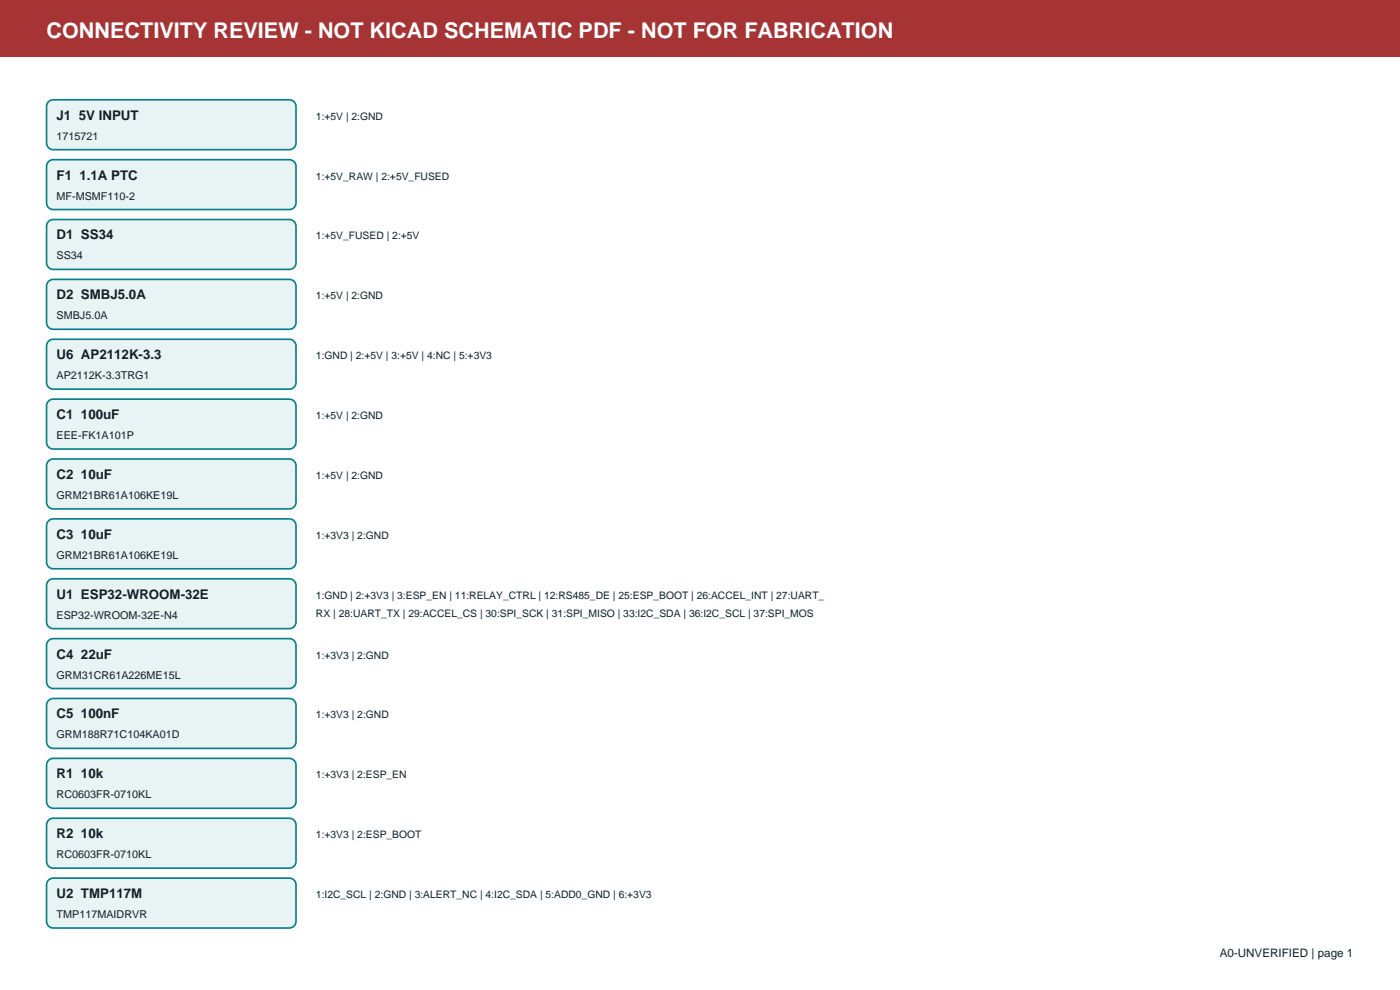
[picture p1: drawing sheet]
<svg xmlns="http://www.w3.org/2000/svg" width="297mm" height="210mm" viewBox="0 0 297 210" stroke-linecap="round" stroke-linejoin="round" font-family="sans-serif">
<defs><g id="words">
<text font-size="4.6" fill="#fff" x="9.9" y="8.1">CONNECTIVITY REVIEW - NOT KICAD SCHEMATIC PDF - NOT FOR FABRICATION</text>
<g font-size="2.8" fill="#102027">
<text x="12" y="25.4">J1 5V INPUT</text>
<text x="12" y="38.1">F1 1.1A PTC</text>
<text x="12" y="50.8">D1 SS34</text>
<text x="12" y="63.5">D2 SMBJ5.0A</text>
<text x="12" y="76.2">U6 AP2112K-3.3</text>
<text x="12" y="88.9">C1 100uF</text>
<text x="12" y="101.6">C2 10uF</text>
<text x="12" y="114.3">C3 10uF</text>
<text x="12" y="127">U1 ESP32-WROOM-32E</text>
<text x="12" y="139.7">C4 22uF</text>
<text x="12" y="152.4">C5 100nF</text>
<text x="12" y="165.1">R1 10k</text>
<text x="12" y="177.8">R2 10k</text>
<text x="12" y="190.5">U2 TMP117M</text>
</g>
<text font-size="2.5" fill="#102027" x="258.8" y="202.9">A0-UNVERIFIED | page 1</text>
<g font-size="2.3" fill="#102027">
<text x="12" y="29.6">1715721</text>
<text x="12" y="42.3">MF-MSMF110-2</text>
<text x="12" y="55">SS34</text>
<text x="12" y="67.7">SMBJ5.0A</text>
<text x="12" y="80.4">AP2112K-3.3TRG1</text>
<text x="12" y="93.1">EEE-FK1A101P</text>
<text x="12" y="105.8">GRM21BR61A106KE19L</text>
<text x="12" y="118.5">GRM21BR61A106KE19L</text>
<text x="12" y="131.2">ESP32-WROOM-32E-N4</text>
<text x="12" y="143.9">GRM31CR61A226ME15L</text>
<text x="12" y="156.6">GRM188R71C104KA01D</text>
<text x="12" y="169.3">RC0603FR-0710KL</text>
<text x="12" y="182">RC0603FR-0710KL</text>
<text x="12" y="194.7">TMP117MAIDRVR</text>
</g>
<g font-size="2.2" fill="#102027">
<text x="67" y="25.4">1:+5V | 2:GND</text>
<text x="67" y="38.1">1:+5V_RAW | 2:+5V_FUSED</text>
<text x="67" y="50.8">1:+5V_FUSED | 2:+5V</text>
<text x="67" y="63.5">1:+5V | 2:GND</text>
<text x="67" y="76.2">1:GND | 2:+5V | 3:+5V | 4:NC | 5:+3V3</text>
<text x="67" y="88.9">1:+5V | 2:GND</text>
<text x="67" y="101.6">1:+5V | 2:GND</text>
<text x="67" y="114.3">1:+3V3 | 2:GND</text>
<text x="67" y="127">1:GND | 2:+3V3 | 3:ESP_EN | 11:RELAY_CTRL | 12:RS485_DE | 25:ESP_BOOT | 26:ACCEL_INT | 27:UART_</text>
<text x="67" y="130.9">RX | 28:UART_TX | 29:ACCEL_CS | 30:SPI_SCK | 31:SPI_MISO | 33:I2C_SDA | 36:I2C_SCL | 37:SPI_MOS</text>
<text x="67" y="139.7">1:+3V3 | 2:GND</text>
<text x="67" y="152.4">1:+3V3 | 2:GND</text>
<text x="67" y="165.1">1:+3V3 | 2:ESP_EN</text>
<text x="67" y="177.8">1:+3V3 | 2:ESP_BOOT</text>
<text x="67" y="190.5">1:I2C_SCL | 2:GND | 3:ALERT_NC | 4:I2C_SDA | 5:ADD0_GND | 6:+3V3</text>
</g>
</g></defs>
<path d="M0 0h297v12h-297z" fill-rule="evenodd" fill="#a73434"/>
<g fill="#e8f3f4" stroke="#087e8b" stroke-width=".35">
<path d="M10.1 21.7l.7-.5h.5h50.1a1.41 1.41 0 0 1 1.4 1.4v7.7a1.41 1.41 0 0 1-1.4 1.4h-50.1a1.41 1.41 0 0 1-1.4-1.4v-7.7z" fill-rule="evenodd"/>
<path d="M10.5 34.1l.8-.2h50.1a1.41 1.41 0 0 1 1.4 1.4v7.7a1.41 1.41 0 0 1-1.4 1.4h-50.1a1.41 1.41 0 0 1-1.4-1.4v-7.7v-.5z" fill-rule="evenodd"/>
<path d="M10.5 46.8l.8-.2h50.1a1.41 1.41 0 0 1 1.4 1.4v7.7a1.41 1.41 0 0 1-1.4 1.4h-50.1a1.41 1.41 0 0 1-1.4-1.4v-7.7v-.5z" fill-rule="evenodd"/>
<path d="M10.5 59.5l.8-.2h50.1a1.41 1.41 0 0 1 1.4 1.4v7.7a1.41 1.41 0 0 1-1.4 1.4h-50.1a1.41 1.41 0 0 1-1.4-1.4v-7.7v-.5z" fill-rule="evenodd"/>
<path d="M10.5 72.2l.8-.2h50.1a1.41 1.41 0 0 1 1.4 1.4v7.7a1.41 1.41 0 0 1-1.4 1.4h-50.1a1.41 1.41 0 0 1-1.4-1.4v-7.7v-.5z" fill-rule="evenodd"/>
<path d="M10.5 84.9l.8-.2h50.1a1.41 1.41 0 0 1 1.4 1.4v7.7a1.41 1.41 0 0 1-1.4 1.4h-50.1a1.41 1.41 0 0 1-1.4-1.4v-7.7v-.5z" fill-rule="evenodd"/>
<path d="M10.5 97.6l.8-.2h50.1a1.41 1.41 0 0 1 1.4 1.4v7.7a1.41 1.41 0 0 1-1.4 1.4h-50.1a1.41 1.41 0 0 1-1.4-1.4v-7.7v-.5z" fill-rule="evenodd"/>
<path d="M10.5 110.3l.8-.2h50.1a1.41 1.41 0 0 1 1.4 1.4v7.7a1.41 1.41 0 0 1-1.4 1.4h-50.1a1.41 1.41 0 0 1-1.4-1.4v-7.7v-.5z" fill-rule="evenodd"/>
<path d="M10.5 123l.8-.2h50.1a1.41 1.41 0 0 1 1.4 1.4v7.7a1.41 1.41 0 0 1-1.4 1.4h-50.1a1.41 1.41 0 0 1-1.4-1.4v-7.7v-.5z" fill-rule="evenodd"/>
<path d="M10.5 135.7l.8-.2h50.1a1.41 1.41 0 0 1 1.4 1.4v7.7a1.41 1.41 0 0 1-1.4 1.4h-50.1a1.41 1.41 0 0 1-1.4-1.4v-7.7v-.5z" fill-rule="evenodd"/>
<path d="M10.5 148.4l.8-.2h50.1a1.41 1.41 0 0 1 1.4 1.4v7.7a1.41 1.41 0 0 1-1.4 1.4h-50.1a1.41 1.41 0 0 1-1.4-1.4v-7.7v-.5z" fill-rule="evenodd"/>
<path d="M10.5 161.1l.8-.2h50.1a1.41 1.41 0 0 1 1.4 1.4v7.7a1.41 1.41 0 0 1-1.4 1.4h-50.1a1.41 1.41 0 0 1-1.4-1.4v-7.7v-.5z" fill-rule="evenodd"/>
<path d="M10.5 173.8l.8-.2h50.1a1.41 1.41 0 0 1 1.4 1.4v7.7a1.41 1.41 0 0 1-1.4 1.4h-50.1a1.41 1.41 0 0 1-1.4-1.4v-7.7v-.5z" fill-rule="evenodd"/>
<path d="M10.1 186.8l.7-.5h.5h50.1a1.41 1.41 0 0 1 1.4 1.4v7.7a1.41 1.41 0 0 1-1.4 1.4h-50.1a1.41 1.41 0 0 1-1.4-1.4v-7.7z" fill-rule="evenodd"/>
</g>
<use href="#words"/>
</svg>
